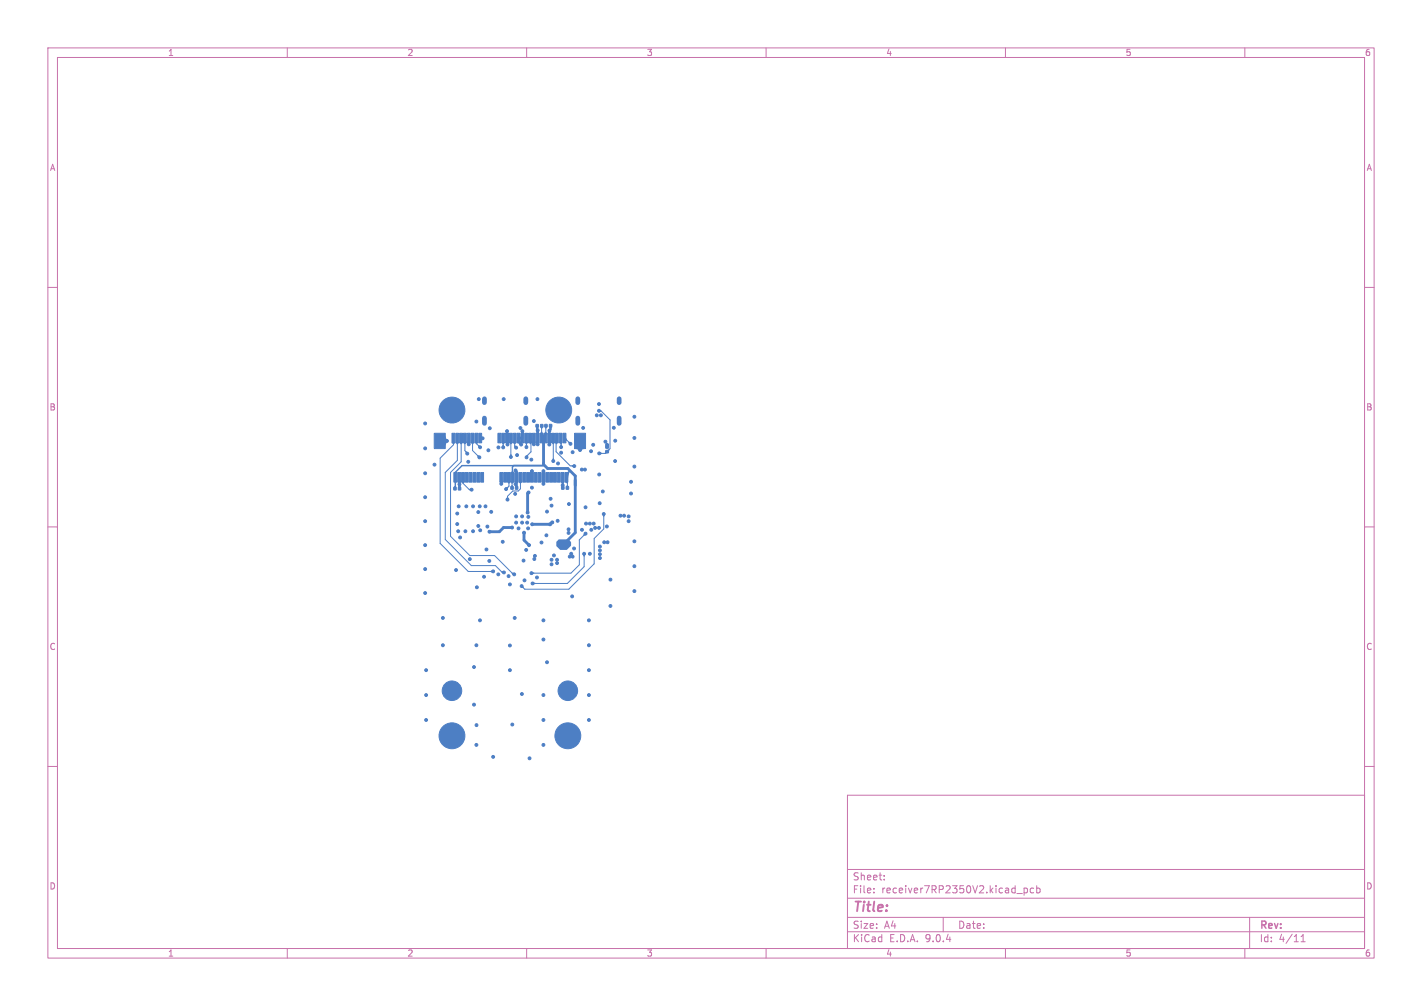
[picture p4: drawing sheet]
<svg xmlns="http://www.w3.org/2000/svg" width="297mm" height="210mm" viewBox="0 0 297 210" stroke-linecap="round" stroke-linejoin="round" font-family="sans-serif">
<defs><g id="words">
<text font-size="2.8" fill="#c872ab" x="178" y="190.9">Title:</text>
<g font-size="2.1" fill="#c872ab">
<text x="178" y="184">Sheet:</text>
<text x="178" y="186.7">File:</text>
<text x="184.1" y="186.7">receiver7RP2350V2.kicad_pcb</text>
<text x="178" y="196.9">KiCad</text>
<text x="178" y="194.1">Size:</text>
<text x="184.7" y="194.1">A4</text>
<text x="185.7" y="196.9">E.D.A.</text>
<text x="193.3" y="196.9">9.0.4</text>
<text x="200" y="194.1">Date:</text>
<text x="263" y="194.3">Rev:</text>
<text x="263" y="196.9">Id:</text>
<text x="267.1" y="196.9">4/11</text>
</g>
<g font-size="1.8" fill="#c872ab">
<text x="35" y="11.9">1</text>
<text x="85" y="11.9">2</text>
<text x="135" y="11.9">3</text>
<text x="185" y="11.9">4</text>
<text x="235" y="11.9">5</text>
<text x="285" y="11.9">6</text>
<text x="10.3" y="35.9">A</text>
<text x="285.4" y="35.9">A</text>
<text x="10.3" y="85.9">B</text>
<text x="285.3" y="85.9">B</text>
<text x="10.3" y="135.9">C</text>
<text x="285.3" y="135.9">C</text>
<text x="10.3" y="185.9">D</text>
<text x="285.3" y="185.9">D</text>
<text x="35" y="199.9">1</text>
<text x="85" y="199.9">2</text>
<text x="135" y="199.9">3</text>
<text x="185" y="199.9">4</text>
<text x="235" y="199.9">5</text>
<text x="285" y="199.9">6</text>
</g>
</g></defs>
<g fill="none" stroke="#c872ab" stroke-width=".21">
<path d="M10 10h277v190h-277zM12 12h273v186h-273zM60 10v2M110 10v2M160 10v2M210 10v2M260 10v2M10 60h2M285 60h2M10 110h2M285 110h2M10 160h2"/>
<path d="M177 166h108v32h-108zM285 160h2M60 198v2M110 198v2M160 198v2M177 194.5h108M177 191.5h108M177 187.5h108M177 181.5h108M182.5 186.3v.1M182.5 185.5v.1M184.7 183.6v.1"/>
<path d="M184.7 182.8v.1M197 191.5v3M210 198v2M212.4 186.5h1.1M213.9 185.4v1.5M213.9 185.5l.4-.1 .3 .3-.1 .6h-.6M215.9 185.5l-.4-.1-.3 .3 .1 .6h.6M216.5 185.5l.5-.1 .2 .3-.1 .6h-.6M216.5 184.9v1.5M260 198v2M261 191.5v6.5M271.7 196.6h.9"/>
<path d="M271.7 195.5l.5-.4v1.5"/>
</g>
<path d="M101.2 83.3v.8M101.2 87.3v1.1M109.8 83.3v.8M109.8 87.3v1.1M120.7 83.3v.8M120.7 87.3v1.1M129.3 83.3v.8M129.3 87.3v1.1" fill="none" stroke="#4d7fc4" stroke-width="1"/>
<g fill="#4d7fc4" stroke="#4d7fc4" stroke-width=".21">
<path d="M94.8 101.7h.5v.6h-.5z"/>
<path d="M95.7 101.7h.5v.6h-.5z"/>
<path d="M126.5 94h.6v.5h-.6z"/>
<path d="M126.5 93.1h.6v.5h-.6z"/>
<path d="M113.8 88.6h.5v.5h-.5z"/>
<path d="M114.8 88.6h.4v.5h-.4z"/>
<path d="M106.7 101.6h.5v.5h-.5z"/>
<path d="M107.7 101.6h.4v.5h-.4z"/>
<path d="M118.3 101.6h.4v.5h-.4z"/>
<path d="M117.3 101.6h.5v.5h-.5z"/>
<path d="M94.4 90.5h.6v2h-.6z"/>
<path d="M94.8 98.7h.6v2h-.6z"/>
<path d="M95.2 90.5h.6v2h-.6z"/>
<path d="M95.6 98.7h.6v2h-.6z"/>
<path d="M96 90.5h.6v2h-.6z"/>
<path d="M96.4 98.7h.6v2h-.6z"/>
<path d="M96.8 90.5h.6v2h-.6z"/>
<path d="M97.2 98.7h.6v2h-.6z"/>
<path d="M97.6 90.5h.6v2h-.6z"/>
<path d="M98 98.7h.6v2h-.6z"/>
<path d="M98.4 90.5h.6v2h-.6z"/>
<path d="M98.8 98.7h.6v2h-.6z"/>
<path d="M99.2 90.5h.6v2h-.6z"/>
<path d="M99.6 98.7h.6v2h-.6z"/>
<path d="M100 90.5h.6v2h-.6z"/>
<path d="M100.4 98.7h.6v2h-.6z"/>
<path d="M104 90.5h.6v2h-.6z"/>
<path d="M104.4 98.7h.6v2h-.6z"/>
<path d="M104.8 90.5h.6v2h-.6z"/>
<path d="M105.2 98.7h.6v2h-.6z"/>
<path d="M105.6 90.5h.6v2h-.6z"/>
<path d="M106 98.7h.6v2h-.6z"/>
<path d="M106.4 90.5h.6v2h-.6z"/>
<path d="M106.8 98.7h.6v2h-.6z"/>
<path d="M107.2 90.5h.6v2h-.6z"/>
<path d="M107.6 98.7h.6v2h-.6z"/>
<path d="M108 90.5h.6v2h-.6z"/>
<path d="M108.4 98.7h.6v2h-.6z"/>
<path d="M108.8 90.5h.6v2h-.6z"/>
<path d="M109.2 98.7h.6v2h-.6z"/>
<path d="M109.6 90.5h.6v2h-.6z"/>
<path d="M110 98.7h.6v2h-.6z"/>
<path d="M110.4 90.5h.6v2h-.6z"/>
<path d="M110.8 98.7h.6v2h-.6z"/>
<path d="M111.2 90.5h.6v2h-.6z"/>
<path d="M111.6 98.7h.6v2h-.6z"/>
<path d="M112 90.5h.6v2h-.6z"/>
<path d="M112.4 98.7h.6v2h-.6z"/>
<path d="M112.8 90.5h.6v2h-.6z"/>
<path d="M113.2 98.7h.6v2h-.6z"/>
<path d="M113.6 90.5h.6v2h-.6z"/>
<path d="M114 98.7h.6v2h-.6z"/>
<path d="M114.4 90.5h.6v2h-.6z"/>
<path d="M114.8 98.7h.6v2h-.6z"/>
<path d="M115.2 90.5h.6v2h-.6z"/>
<path d="M115.6 98.7h.6v2h-.6z"/>
<path d="M116 90.5h.6v2h-.6z"/>
<path d="M116.4 98.7h.6v2h-.6z"/>
<path d="M116.8 90.5h.6v2h-.6z"/>
<path d="M117.2 98.7h.6v2h-.6z"/>
<path d="M117.6 90.5h.6v2h-.6z"/>
<path d="M118 98.7h.6v2h-.6z"/>
<path d="M90.7 90.5h2.3v3.2h-2.3z"/>
<path d="M120 90.5h2.3v3.2h-2.3z"/>
<path d="M112.9 88.6h.5v.6h-.5z"/>
<path d="M112 88.6h.4v.6h-.4z"/>
<circle cx="92.4" cy="153.6" r=".4"/>
<circle cx="93" cy="152.2" r=".4"/>
<circle cx="93" cy="155" r=".4"/>
<circle cx="94.4" cy="151.6" r=".4"/>
<circle cx="94.4" cy="153.6" r="2.7"/>
<circle cx="94.4" cy="155.6" r=".4"/>
<circle cx="95.8" cy="152.2" r=".4"/>
<circle cx="95.8" cy="155" r=".4"/>
<circle cx="96.4" cy="153.6" r=".4"/>
<circle cx="92.4" cy="85.6" r=".4"/>
<circle cx="93" cy="84.2" r=".4"/>
<circle cx="93" cy="87" r=".4"/>
<circle cx="94.4" cy="83.6" r=".4"/>
<circle cx="94.4" cy="85.6" r="2.7"/>
<circle cx="94.4" cy="87.6" r=".4"/>
<circle cx="95.8" cy="84.2" r=".4"/>
<circle cx="95.8" cy="87" r=".4"/>
<circle cx="96.4" cy="85.6" r=".4"/>
<circle cx="114.7" cy="85.6" r=".4"/>
<circle cx="115.3" cy="84.2" r=".4"/>
<circle cx="115.3" cy="87" r=".4"/>
<circle cx="116.7" cy="83.6" r=".4"/>
<circle cx="116.7" cy="85.6" r="2.7"/>
<circle cx="116.7" cy="87.6" r=".4"/>
<circle cx="118.1" cy="84.2" r=".4"/>
<circle cx="118.1" cy="87" r=".4"/>
<circle cx="118.7" cy="85.6" r=".4"/>
<circle cx="116.6" cy="153.6" r=".4"/>
<circle cx="117.2" cy="152.2" r=".4"/>
<circle cx="117.2" cy="155" r=".4"/>
<circle cx="118.6" cy="151.6" r=".4"/>
<circle cx="118.6" cy="153.6" r="2.7"/>
<circle cx="118.6" cy="155.6" r=".4"/>
<circle cx="120" cy="152.2" r=".4"/>
<circle cx="120" cy="155" r=".4"/>
<circle cx="120.6" cy="153.6" r=".4"/>
<circle cx="94.4" cy="144.2" r="2.04"/>
<circle cx="118.6" cy="144.2" r="2.04"/>
<circle cx="107.7" cy="98.2" r=".3"/>
<circle cx="112.3" cy="89.8" r=".3"/>
<circle cx="119" cy="116.2" r=".3"/>
<circle cx="95.8" cy="105.7" r=".3"/>
<circle cx="123" cy="145.1" r=".3"/>
<circle cx="109.1" cy="109.1" r=".3"/>
<circle cx="92.5" cy="134.7" r=".3"/>
<circle cx="126.5" cy="92.2" r=".3"/>
<circle cx="116.4" cy="117.5" r=".3"/>
<circle cx="107.6" cy="103.1" r=".3"/>
<circle cx="111" cy="96" r=".3"/>
<circle cx="125.1" cy="110.2" r=".3"/>
<circle cx="117.2" cy="94.5" r=".3"/>
<circle cx="123.2" cy="115.6" r=".3"/>
<circle cx="95.5" cy="109.4" r=".3"/>
<circle cx="132.5" cy="87" r=".3"/>
<circle cx="88.8" cy="98.8" r=".3"/>
<circle cx="108" cy="95" r=".3"/>
<circle cx="114.8" cy="89.9" r=".3"/>
<circle cx="102.3" cy="89.4" r=".3"/>
<circle cx="103" cy="158" r=".3"/>
<circle cx="113.5" cy="98.4" r=".3"/>
<circle cx="97.8" cy="96.4" r=".3"/>
<circle cx="95.5" cy="107.2" r=".3"/>
<circle cx="99.9" cy="106.9" r=".3"/>
<circle cx="121.1" cy="94" r=".3"/>
<circle cx="119.6" cy="94.4" r=".3"/>
<circle cx="106.5" cy="134.8" r=".3"/>
<circle cx="123" cy="150.3" r=".3"/>
<circle cx="96" cy="101.1" r=".3"/>
<circle cx="105.9" cy="90" r=".3"/>
<circle cx="116.5" cy="96.8" r=".3"/>
<circle cx="100.2" cy="105.7" r=".3"/>
<circle cx="114.1" cy="111.8" r=".3"/>
<circle cx="125.3" cy="114.1" r=".3"/>
<circle cx="125.9" cy="102.6" r=".3"/>
<circle cx="131.3" cy="108.8" r=".3"/>
<circle cx="112.1" cy="120.5" r=".3"/>
<circle cx="98.8" cy="105.7" r=".3"/>
<circle cx="114.3" cy="106.8" r=".3"/>
<circle cx="98.1" cy="116.7" r=".3"/>
<circle cx="88.8" cy="108.8" r=".3"/>
<circle cx="102.6" cy="106.8" r=".3"/>
<circle cx="99.5" cy="88" r=".3"/>
<circle cx="111.7" cy="116.1" r=".3"/>
<circle cx="88.8" cy="113.8" r=".3"/>
<circle cx="110.4" cy="107.9" r=".3"/>
<circle cx="124.7" cy="86.7" r=".3"/>
<circle cx="107.5" cy="129" r=".3"/>
<circle cx="123" cy="139.9" r=".3"/>
<circle cx="89" cy="145.1" r=".3"/>
<circle cx="128.5" cy="96.3" r=".3"/>
<circle cx="128.5" cy="92" r=".3"/>
<circle cx="106.5" cy="122" r=".3"/>
<circle cx="114.7" cy="92.8" r=".3"/>
<circle cx="100.3" cy="110.7" r=".3"/>
<circle cx="88.8" cy="118.8" r=".3"/>
<circle cx="125.1" cy="84.4" r=".3"/>
<circle cx="116.4" cy="116.8" r=".3"/>
<circle cx="88.8" cy="93.6" r=".3"/>
<circle cx="126.8" cy="109.9" r=".3"/>
<circle cx="111.5" cy="87.9" r=".3"/>
<circle cx="99.6" cy="122.6" r=".3"/>
<circle cx="125.3" cy="114.9" r=".3"/>
<circle cx="102" cy="94" r=".3"/>
<circle cx="109.1" cy="90" r=".3"/>
<circle cx="97.2" cy="110.9" r=".3"/>
<circle cx="131.8" cy="100.6" r=".3"/>
<circle cx="110.3" cy="110.3" r=".3"/>
<circle cx="114.2" cy="138.2" r=".3"/>
<circle cx="112.3" cy="92.8" r=".3"/>
<circle cx="102.2" cy="117.1" r=".3"/>
<circle cx="110.1" cy="109.1" r=".3"/>
<circle cx="118.8" cy="105.2" r=".3"/>
<circle cx="106.2" cy="120.3" r=".3"/>
<circle cx="125.3" cy="115.7" r=".3"/>
<circle cx="125.1" cy="99.1" r=".3"/>
<circle cx="104.1" cy="119.9" r=".3"/>
<circle cx="90.7" cy="97" r=".3"/>
<circle cx="123" cy="129.5" r=".3"/>
<circle cx="109.4" cy="117" r=".3"/>
<circle cx="111.1" cy="101.8" r=".3"/>
<circle cx="121.5" cy="110.6" r=".3"/>
<circle cx="113.5" cy="129.5" r=".3"/>
<circle cx="132.5" cy="123.4" r=".3"/>
<circle cx="129.6" cy="107.7" r=".3"/>
<circle cx="99.9" cy="109.8" r=".3"/>
<circle cx="107" cy="151.3" r=".3"/>
<circle cx="101.8" cy="109.9" r=".3"/>
<circle cx="124" cy="109.3" r=".3"/>
<circle cx="121.8" cy="89.3" r=".3"/>
<circle cx="130.4" cy="107.7" r=".3"/>
<circle cx="113.5" cy="150.3" r=".3"/>
<circle cx="104.7" cy="101" r=".3"/>
<circle cx="123.5" cy="110.6" r=".3"/>
<circle cx="125.3" cy="116.5" r=".3"/>
<circle cx="106" cy="92.8" r=".3"/>
<circle cx="99.5" cy="155.5" r=".3"/>
<circle cx="104.1" cy="93.4" r=".3"/>
<circle cx="100.3" cy="129.5" r=".3"/>
<circle cx="126.8" cy="92.8" r=".3"/>
<circle cx="123" cy="134.7" r=".3"/>
<circle cx="88.8" cy="123.8" r=".3"/>
<circle cx="99" cy="139.2" r=".3"/>
<circle cx="97.4" cy="105.7" r=".3"/>
<circle cx="109.5" cy="121.2" r=".3"/>
<circle cx="132.5" cy="113" r=".3"/>
<circle cx="99.5" cy="151.4" r=".3"/>
<circle cx="125.5" cy="86.7" r=".3"/>
<circle cx="123.5" cy="94.2" r=".3"/>
<circle cx="128.2" cy="89.3" r=".3"/>
<circle cx="119.5" cy="124.5" r=".3"/>
<circle cx="122.3" cy="105.9" r=".3"/>
<circle cx="115.2" cy="117.8" r=".3"/>
<circle cx="131.8" cy="103" r=".3"/>
<circle cx="92.5" cy="129" r=".3"/>
<circle cx="113.5" cy="101" r=".3"/>
<circle cx="132.5" cy="91.4" r=".3"/>
<circle cx="111.1" cy="98.4" r=".3"/>
<circle cx="117.5" cy="101.3" r=".3"/>
<circle cx="116.5" cy="108.7" r=".3"/>
<circle cx="111.5" cy="92.8" r=".3"/>
<circle cx="100" cy="83.3" r=".3"/>
<circle cx="119.9" cy="114.5" r=".3"/>
<circle cx="100.8" cy="91.5" r=".3"/>
<circle cx="107.8" cy="107.8" r=".3"/>
<circle cx="99" cy="147.1" r=".3"/>
<circle cx="113.5" cy="155.5" r=".3"/>
<circle cx="115.2" cy="105.5" r=".3"/>
<circle cx="127.5" cy="121" r=".3"/>
<circle cx="95.3" cy="119" r=".3"/>
<circle cx="110.6" cy="158.3" r=".3"/>
<circle cx="121.5" cy="98" r=".3"/>
<circle cx="109.9" cy="114.8" r=".3"/>
<circle cx="112.2" cy="83.3" r=".3"/>
<circle cx="132.5" cy="97.4" r=".3"/>
<circle cx="105.2" cy="83.3" r=".3"/>
<circle cx="113.1" cy="113.2" r=".3"/>
<circle cx="108.8" cy="92.8" r=".3"/>
<circle cx="122.4" cy="109.3" r=".3"/>
<circle cx="101.6" cy="114.7" r=".3"/>
<circle cx="124.3" cy="110.2" r=".3"/>
<circle cx="123.2" cy="109.3" r=".3"/>
<circle cx="88.8" cy="88.4" r=".3"/>
<circle cx="111.6" cy="116.7" r=".3"/>
<circle cx="96.1" cy="112.2" r=".3"/>
<circle cx="115.7" cy="115.9" r=".3"/>
<circle cx="115.2" cy="116.8" r=".3"/>
<circle cx="101.4" cy="105.7" r=".3"/>
<circle cx="123.9" cy="92.8" r=".3"/>
<circle cx="89" cy="150.3" r=".3"/>
<circle cx="95.7" cy="110.9" r=".3"/>
<circle cx="107.7" cy="101.1" r=".3"/>
<circle cx="125.2" cy="105.1" r=".3"/>
<circle cx="99.5" cy="134.7" r=".3"/>
<circle cx="122.2" cy="98" r=".3"/>
<circle cx="119.6" cy="116.2" r=".3"/>
<circle cx="108.3" cy="110.3" r=".3"/>
<circle cx="115" cy="104.1" r=".3"/>
<circle cx="127.5" cy="126.5" r=".3"/>
<circle cx="131.3" cy="107.8" r=".3"/>
<circle cx="109.1" cy="107.8" r=".3"/>
<circle cx="109" cy="144.9" r=".3"/>
<circle cx="113.5" cy="133.5" r=".3"/>
<circle cx="118.8" cy="111.2" r=".3"/>
<circle cx="118.8" cy="110.5" r=".3"/>
<circle cx="113.5" cy="145.1" r=".3"/>
<circle cx="132.5" cy="118.2" r=".3"/>
<circle cx="98.8" cy="110.9" r=".3"/>
<circle cx="93.4" cy="92" r=".3"/>
<circle cx="88.8" cy="103.8" r=".3"/>
<circle cx="106.5" cy="139.9" r=".3"/>
<circle cx="108.7" cy="89.4" r=".3"/>
<circle cx="101.1" cy="120.4" r=".3"/>
<circle cx="89" cy="139.9" r=".3"/>
<circle cx="126.2" cy="113.2" r=".3"/>
<circle cx="105" cy="113.1" r=".3"/>
<circle cx="126.9" cy="113.2" r=".3"/>
<circle cx="119.3" cy="115.6" r=".3"/>
<circle cx="107.8" cy="109.1" r=".3"/>
<circle cx="97.9" cy="92.8" r=".3"/>
<circle cx="103" cy="119.3" r=".3"/>
<circle cx="97.6" cy="94.7" r=".3"/>
<circle cx="107.4" cy="119.9" r=".3"/>
<circle cx="105.3" cy="119.5" r=".3"/>
<circle cx="117.2" cy="93.4" r=".3"/>
<circle cx="106.7" cy="95.4" r=".3"/>
<circle cx="98.5" cy="102.2" r=".3"/>
<circle cx="106" cy="104.3" r=".3"/>
<circle cx="115.6" cy="96.3" r=".3"/>
<circle cx="119.9" cy="97.3" r=".3"/>
<circle cx="107.8" cy="93.4" r=".3"/>
<circle cx="109.9" cy="93.4" r=".3"/>
<circle cx="110" cy="95.5" r=".3"/>
<circle cx="119.1" cy="92.7" r=".3"/>
<circle cx="100.1" cy="95.5" r=".3"/>
<circle cx="105.1" cy="93.4" r=".3"/>
<circle cx="105.7" cy="102.1" r=".3"/>
<circle cx="117.5" cy="114.1" r=".3"/>
<circle cx="117.9" cy="113.5" r=".3"/>
<circle cx="117.1" cy="113.5" r=".3"/>
<circle cx="102.2" cy="111" r=".3"/>
<circle cx="115.4" cy="109.1" r=".3"/>
<circle cx="110.2" cy="107" r=".3"/>
<circle cx="109.4" cy="111.2" r=".3"/>
<circle cx="114.9" cy="109.5" r=".3"/>
<circle cx="111.1" cy="109.5" r=".3"/>
<circle cx="110.5" cy="113.8" r=".3"/>
<circle cx="110.4" cy="102.8" r=".3"/>
<circle cx="107" cy="110.1" r=".3"/>
<circle cx="100.3" cy="93.4" r=".3"/>
<circle cx="122.3" cy="111.4" r=".3"/>
<circle cx="111" cy="119.7" r=".3"/>
<circle cx="122" cy="115.6" r=".3"/>
<circle cx="111.2" cy="121.8" r=".3"/>
<circle cx="109" cy="122.4" r=".3"/>
<circle cx="126.1" cy="107.3" r=".3"/>
<circle cx="125.1" cy="94.7" r=".3"/>
<circle cx="125.1" cy="85.8" r=".3"/>
</g>
<g fill="none" stroke="#4d7fc4" stroke-width=".4">
<path d="M91.9 92.1h1.4M96 99.7v2.3M97.9 91.5v1.3M100.3 91.5h.5M104.7 99.7v1.3M105.9 90l.1 2.8M107.3 97.2h6.2M107.7 98.2l.2 .2v3.3M109.1 90v1.5h-.8v.8l.6 .5M111.1 98.4v1.3M111.5 91.5v1.3M112.2 88.9l.1 3.9"/>
<path d="M113.5 98.4v2.6M114.7 91.9v.9M114.7 92.8h.1M115 88.9v.8l-.3 .3v1.4M117.5 99.7v2M121.2 92.1v1.9M126.8 92.9v.4M96 102h.1M107.9 101.7h.1M117.1 113.5h.8l-.4 .4v.2"/>
</g>
<g fill="none" stroke="#4d7fc4" stroke-width=".21">
<path d="M94.7 91.5v1.4l-2.8 2.8v17.7l5.9 5.9h5.2M95.5 91.5v4.6l-2.5 2.5v14l5.5 5.5h5l1.4 1.4h.3M96.3 91.5v4.9l-2.2 2.2v13.4l4 4h5.2l3.9 3.9h.2M96.7 99.7v1.2l1.3 1.3h.5M97.1 91.5v2.6l.5 .5M98.7 91.5v2.6l1.4 1.4M99.5 91.5v1.1l.8 .8M105.1 91.5v1.9M106.3 99.7v1.8l-.6 .6M106.4 98.8h-.1M106.7 91.5v3.9M107 99.7v2"/>
<path d="M107.5 91.5v1.7l.3 .3M108.7 99.7v2.4l-.5 .4h-1.1l-1.1 1.1v.7M110 90.6v2.8M110 93.1v.1M110.7 91.5l.2 .1v2.7l-.8 .8-.1 .4M110.8 90.6v1.3M113.1 88.9v2.6M113.1 90.6h.1M114 88.9v1.7M115.6 90.6v5.7M116.2 91.5v2.8l2.9 3h.8M117.2 91.5v1.9"/>
<path d="M117.9 91.5l1.2 1.2M118.3 99v.7l.2 .1v1.9M125.1 85.8h.4l1.9 1.9v6l-1 1h-1.3M122 115.6v2.7l-3.5 3.5h-7.3M122.3 111.4l-1.3 1.3v5.2l-1.7 1.8h-8.3M126.1 107.3v3.1l-2 2v5.3l-5.3 5.3h-9.2l-.7-.6"/>
</g>
<path d="M113.5 91v6l.9 .8h4.2l1.5 1.6v11.8l-2.2 2.3M107 110.1h-1.8l-.9 .9h-2.1M109.4 111.2v1.6l1.1 1M110.4 102.8l-.2 .2v4M115.3 109.1h.1M115.3 109.1l-.4 .4h-3.7" fill="none" stroke="#4d7fc4" stroke-width=".6"/>
<path d="M107.1 99.7l-.1-2.2 .3-.3h-10.8l-1.4 1.4v3.2M119 98.4l-.5 .4v1" fill="none" stroke="#4d7fc4" stroke-width=".3"/>
<g fill="#4d7fc4">
<path d="M117.7 113.3l.4 .4-.8 .2z"/>
<path d="M92.8 91.9l.5-.1v.5l-.5-.1z"/>
<path d="M116.7 112.6h2.1l.5 .6v.7l-.9 .9h-1.4l-.8-.8v-.9z"/>
<path d="M121.7 115.7h.6l-.2 .5h-.2z"/>
<path d="M96.7 99.7l.3 .9-.3 .4-.3-.4z"/>
<path d="M106.7 91.5l.3 .9-.2 .4-.4-.4z"/>
<path d="M113.5 99.7l.3 .9-.1 .4-.4-.1-.1-.2z"/>
<path d="M113 90.2h.2l.2 .3-.3 .9-.3-.9z"/>
<path d="M112.3 91.5l.3 .9-.1 .4-.4-.1-.1-.2z"/>
<path d="M121 93.4h.3l.1 .5h-.5z"/>
<path d="M105.7 90.2h.4l.1 .2-.3 1-.3-.9z"/>
<path d="M105.5 101.8l.6-.2 .1 .1-.3 .6z"/>
<path d="M106.8 101.3h.3l.1 .3-.3 .2-.2-.2z"/>
<path d="M108.7 99.7l.3 .9-.2 .4-.4-.4z"/>
<path d="M107.7 101.3h.4l.1 .3-.3 .2-.3-.1z"/>
<path d="M107.9 99.7l.3 .9-.1 .4-.4-.1-.1-.2z"/>
<path d="M95.8 101.4h.4v.4l-.2 .2-.3-.2z"/>
<path d="M117.3 101.3h.4l.1 .3-.2 .2-.3-.1z"/>
<path d="M99.5 91.5l.3 .9-.2 .4-.3-.4z"/>
<path d="M112.1 90.2h.4l.1 .2-.3 1-.3-.9z"/>
<path d="M112.1 92.2h.4l.1 .5h-.6z"/>
<path d="M115.5 95.7h.1l.2 .5h-.5z"/>
<path d="M109.8 95.2l.4-.3 .1 .6h-.3z"/>
<path d="M108.9 122.4l.3-.2 .2 .5-.1 .1-.5-.2z"/>
<path d="M111.3 92.2h.4l.1 .5h-.6z"/>
<path d="M105.6 90.1h.6l-.1 .5h-.4z"/>
<path d="M95.5 91.5l.3 .9-.2 .4-.2-.1-.2-.3z"/>
<path d="M113.8 89.1l.2-.2 .3 .2-.2 .4h-.2z"/>
<path d="M105.1 91.5l.3 .9-.2 .4-.4-.4z"/>
<path d="M111.5 91.5l.3 .9-.1 .4-.4-.1-.1-.2z"/>
<path d="M97.2 94.3l.1-.1 .5 .3-.2 .2-.3 .1z"/>
<path d="M111.9 89.1l.3-.2 .3 .2-.1 .4h-.4z"/>
<path d="M119.4 97.2l.5-.2v.3l-.1 .2-.4-.2z"/>
<path d="M117.1 92.8h.2l.2 .5h-.6z"/>
<path d="M126.5 94.2l.3 .1 .1 .3-.6 .1z"/>
<path d="M112.9 89.1l.3-.2 .2 .2-.2 .4h-.2z"/>
<path d="M105.7 92.2h.4l.2 .5-.6 .2z"/>
<path d="M99.7 95.1l.1-.1 .5 .2-.4 .4z"/>
<path d="M108.5 91.3l.3-.1 .3 .2-.3 .3h-.3z"/>
<path d="M104.7 99.7l.3 .9-.1 .4-.4-.1-.1-.2z"/>
<path d="M114.7 89l.3-.1 .3 .1-.1 .5h-.4z"/>
<path d="M112 89.3h.4l.2 .5-.6 .1z"/>
<path d="M97.1 91.5l.3 .9-.2 .4-.4-.4z"/>
<path d="M94.9 101.4h.4v.4l-.3 .2-.2-.3z"/>
<path d="M117.3 101.3h.3z"/>
<path d="M111.1 119.4l.5 .1v.3l-.5 .1z"/>
<path d="M113.3 100.4h.4l.1 .5h-.6z"/>
<path d="M112 89.9h.6l-.1 .5h-.4z"/>
<path d="M106.3 99.7l.3 .9-.2 .4-.4-.4z"/>
<path d="M106.9 98.4h.3l.1 .2-.2 1-.3-.9z"/>
<path d="M117.5 99.7l.3 .9-.1 .4-.4-.1-.1-.2z"/>
<path d="M125.8 107.4h.6l-.2 .5h-.2z"/>
<path d="M105.9 91.5l.3 .9-.4 .5-.2-.5z"/>
<path d="M118.7 92.3l.1-.1 .5 .2-.4 .4z"/>
<path d="M95.9 99.7l.3 .9-.1 .4-.3-.1-.2-.2z"/>
<path d="M102.4 119.2l.5-.2v.6l-.5-.2z"/>
<path d="M113.2 98.4h.6l-.1 .5h-.4z"/>
<path d="M114.5 92.2h.4l.1 .5h-.6z"/>
<path d="M98 102.1l.4-.2 .1 .3-.2 .3-.4-.3z"/>
<path d="M98.7 91.5l.3 .9-.2 .4-.4-.4z"/>
<path d="M108 98.2l.2 .5-.3 .9-.3-.9z"/>
<path d="M110.8 98.4h.6l-.1 .5h-.4z"/>
<path d="M107.7 101.1l.2-.2 .2 .3z"/>
<path d="M126.5 92.9h.6l-.1 .4h-.4z"/>
<path d="M125.3 85.5l.4 .3-.1 .2h-.4l-.1-.2z"/>
<path d="M117.2 113.2l.5 .1v.4l-.5 .1z"/>
<path d="M114.5 90.2h.4l.1 .2-.3 1-.3-.9z"/>
<path d="M109.9 92.8h.1l.2 .5h-.3l-.2-.1z"/>
<path d="M126.6 92.9h.4l.1 .2-.3 .2-.3-.2z"/>
<path d="M108.9 90.2h.4l.1 .2-.3 1-.3-.9z"/>
<path d="M107.1 99.7l.2 .9-.2 .3-.2 .1-.1-.4z"/>
<path d="M104.5 100.4h.4l.1 .5h-.6z"/>
<path d="M106.6 94.8h.2l.2 .5h-.6z"/>
<path d="M113.9 90.2h.2l.1 .3-.3 .9-.2-.9z"/>
<path d="M114.7 91.5l.3 .9-.1 .4-.4-.1-.1-.2z"/>
<path d="M107.4 98.4l.6-.3 .1 .6h-.4z"/>
<path d="M105 92.8h.2l.2 .5h-.6z"/>
<path d="M99.8 93l.1-.1 .5 .2-.4 .4z"/>
<path d="M117.3 113.3l.5-.1v.6l-.5-.1z"/>
<path d="M115.5 91.5l.3 .9-.2 .4-.4-.4z"/>
<path d="M126.7 94l.5-.2 .1 .1-.2 .5-.3-.1z"/>
<path d="M104.7 119.4l.5-.2v.3l-.1 .2z"/>
<path d="M97.7 92.2h.4l.1 .5h-.6z"/>
<path d="M95.8 100.5h.4v.5h-.5z"/>
<path d="M96.3 91.5l.3 .9-.2 .4-.2-.1-.2-.3z"/>
<path d="M100.2 91.6l.5-.4v.6z"/>
<path d="M114.8 89.4h.4l-.2 .6-.5-.3z"/>
<path d="M107.4 93l.6 .2-.2 .2-.3 .1z"/>
<path d="M109.9 91.5l.3 .9-.2 .4-.4-.4z"/>
<path d="M125.2 94.4l.5 .1v.3l-.5 .1z"/>
<path d="M108.3 92.5l.3-.3 .4 .4-.4 .4z"/>
<path d="M97.9 91.5l.3 .9-.1 .4-.4-.1-.1-.2z"/>
<path d="M100.3 91.4l.3-.2 .2 .1v.4l-.2 .1z"/>
<path d="M121.1 92.1l1 1.5-.8 .4-1.1-.4z"/>
<path d="M117.7 113.5l.2 .2-.1 .5-.5-.3z"/>
<path d="M118.3 99.7l.3-.1v1.4l-.2-.1-.2-.3z"/>
<path d="M117.1 91.5l.3 .9-.1 .4-.4-.4z"/>
<path d="M94.7 91.5l.3 .9-.2 .4-.2-.1-.2-.3z"/>
<path d="M110.7 91.5l.3 1.3-.4-.4z"/>
<path d="M95.7 101.2h.5v.5h-.4z"/>
<path d="M108.8 90.1h.6l-.1 .5h-.4z"/>
<path d="M105.9 103.7h.2l.2 .5h-.6z"/>
<path d="M118.4 101.3h.2l.2 .3-.3 .2-.3-.2z"/>
<path d="M114.5 90h.5l-.1 .5h-.4z"/>
<path d="M122 111.2l.5 .4-.6 .3-.1-.2z"/>
<path d="M116.3 91.5l.2 .9-.4 .4-.1-.4z"/>
<path d="M108.3 91.5l.3-.1 .3 1.1-.3 .3-.3-.4z"/>
<path d="M108.3 91.4l.3-.2h.3v.4l-.3 .1z"/>
<path d="M110.9 98.4h.4l.1 .2-.3 1-.3-.9z"/>
<path d="M111.3 121.5l.5 .2v.2l-.5 .2z"/>
<path d="M106.8 119.6l.2-.1 .5 .1-.1 .3-.2 .2z"/>
<path d="M117.9 91.4l.3-.1 .3 .6-.3 .2z"/>
<path d="M91.9 92l1.1-.9 .3 .8v.4l-.3 .7z"/>
<path d="M118.4 98.6l.3-.2 .2 .2-.3 1.1-.3-.1z"/>
<path d="M113.3 98.4h.4l.1 .2-.3 1-.3-.9z"/>
<path d="M107.5 91.5l.3 .9-.2 .4-.4-.4z"/>
</g>
<use href="#words"/>
</svg>
